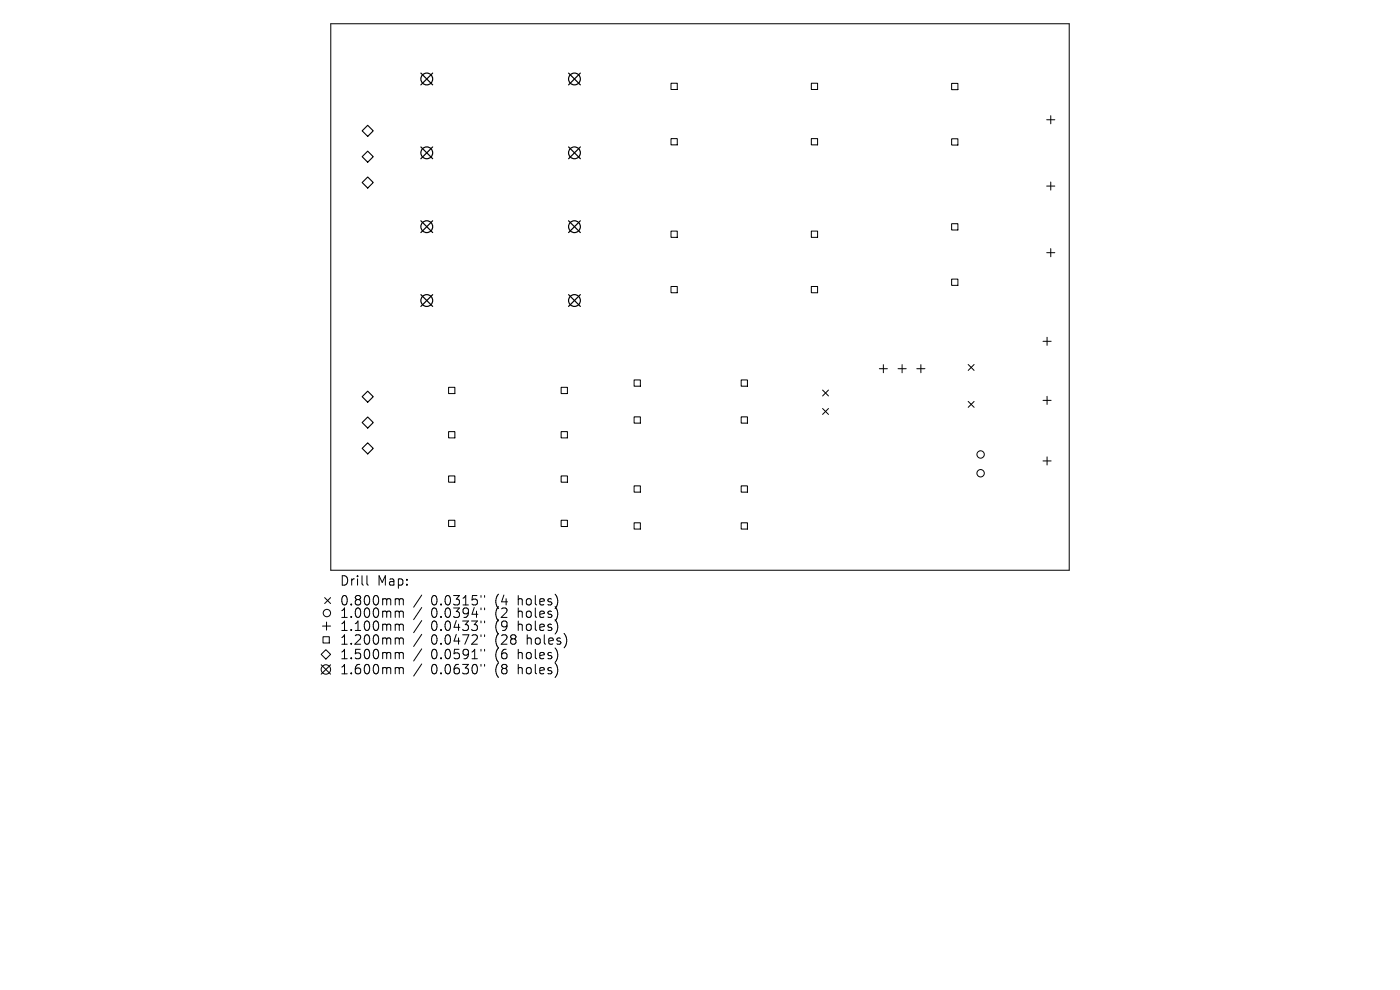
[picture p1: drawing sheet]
<svg xmlns="http://www.w3.org/2000/svg" width="297mm" height="210mm" viewBox="0 0 297 210" stroke-linecap="round" stroke-linejoin="round" font-family="sans-serif">
<defs><g id="words">
<g font-size="2.8">
<text x="72.1" y="124.5">Drill</text>
<text x="80" y="124.5">Map:</text>
<text x="72.1" y="128.7">0.800mm</text>
<text x="72.1" y="131.3">1.000mm</text>
<text x="91.4" y="128.7">0.0315&quot;</text>
<text x="91.4" y="131.3">0.0394&quot;</text>
<text x="105" y="128.7">(4</text>
<text x="105" y="131.3">(2</text>
<text x="109.9" y="128.7">holes)</text>
<text x="109.9" y="131.3">holes)</text>
<text x="72.1" y="134.1">1.100mm</text>
<text x="72.1" y="137">1.200mm</text>
<text x="91.4" y="134.1">0.0433&quot;</text>
<text x="91.4" y="137">0.0472&quot;</text>
<text x="105" y="134.1">(9</text>
<text x="105" y="137">(28</text>
<text x="109.9" y="134.1">holes)</text>
<text x="111.8" y="137">holes)</text>
<text x="72.1" y="140.1">1.500mm</text>
<text x="72.1" y="143.3">1.600mm</text>
<text x="91.4" y="140.1">0.0591&quot;</text>
<text x="91.4" y="143.3">0.0630&quot;</text>
<text x="105" y="140.1">(6</text>
<text x="105" y="143.3">(8</text>
<text x="109.9" y="140.1">holes)</text>
<text x="109.9" y="143.3">holes)</text>
</g>
</g></defs>
<g fill="none" stroke="#000" stroke-width=".21">
<path d="M70.2 5h156.6v116h-156.6zM142.4 17.7h1.3v1.3h-1.3zM172.1 17.7h1.3v1.3h-1.3zM201.9 17.7h1.3v1.3h-1.3zM142.4 29.4h1.3v1.3h-1.3zM172.1 29.4h1.3v1.3h-1.3zM201.9 29.4h1.3v1.4h-1.3zM222.1 25.4h1.7M222.1 39.5h1.7M222.9 24.5v1.8M222.9 38.6v1.7M142.4 49h1.3v1.4h-1.3z"/>
<path d="M172.1 49h1.3v1.4h-1.3zM201.9 47.5h1.3v1.3h-1.3zM201.9 59.2h1.3v1.3h-1.3zM222.1 53.6h1.7M222.9 52.7v1.8M142.4 60.8h1.3v1.3h-1.3zM172.1 60.8h1.3v1.3h-1.3zM186.5 78.2h1.8M187.4 77.4v1.7M190.5 78.2h1.7M191.4 77.4v1.7M194.5 78.2h1.7"/>
<path d="M195.4 77.4v1.7M205.4 77.3l1.3 1.3M206.7 77.3l-1.3 1.3M221.3 72.4h1.7M222.1 71.5v1.8M95.2 82.2h1.3v1.3h-1.3zM95.2 91.6h1.3v1.3h-1.3zM119 82.2h1.4v1.3h-1.4zM119 91.6h1.4v1.3h-1.4zM134.5 80.6h1.3v1.3h-1.3zM134.5 88.4h1.3v1.4h-1.3zM157.2 80.6h1.4v1.3h-1.4z"/>
<path d="M157.2 88.4h1.4v1.4h-1.4zM174.5 82.7l1.3 1.3M174.5 86.7l1.3 1.2M175.8 82.7l-1.3 1.3M175.8 86.7l-1.3 1.2M205.4 85.2l1.3 1.2M206.7 85.2l-1.3 1.2M221.3 84.9h1.7M221.3 97.8h1.7M222.1 84.1v1.7M222.1 96.9v1.7M95.2 101h1.3v1.3h-1.3z"/>
<path d="M95.2 110.4h1.3v1.3h-1.3zM119 101h1.4v1.3h-1.4zM119 110.4h1.4v1.3h-1.4zM134.5 103.1h1.3v1.3h-1.3zM134.5 110.9h1.3v1.3h-1.3zM157.2 103.1h1.4v1.3h-1.4zM157.2 110.9h1.4v1.3h-1.4zM68.1 138.8l1-1 1 1-1 1zM68.4 132.8h1.7M68.5 135.1h1.4v1.3h-1.4zM68.9 126.8l1.2 1.2M69.3 131.9v1.8"/>
<path d="M70.1 126.8l-1.2 1.2M77.8 122.1v1.7l.3 .3M84.4 127l.3 .3M84.4 129.6l.3 .3M84.4 132.4l.3 .3M84.4 135.3l.3 .3M84.4 138.4l.3 .3M84.7 127.3v1M84.7 129.9v1.1M84.7 132.7v1M84.7 135.6v1.1M84.7 138.7v1"/>
<path d="M84.7 127.3l.3-.3 .5 .1 .1 1.2M84.7 129.9l.3-.3 .5 .1 .1 1.3M84.7 132.7l.3-.3 .5 .1 .1 1.2M84.7 135.6l.3-.3 .5 .1 .1 1.3M84.7 138.7l.3-.3 .5 .1 .1 1.2M89.5 126.2l-1.7 2.6M89.5 128.9l-1.7 2.5M89.5 131.6l-1.7 2.6M89.5 134.6l-1.7 2.5M89.5 137.6l-1.7 2.6M102 126.3v.4M102 129v.4"/>
<path d="M102 131.7v.4M102 134.7v.3M102 137.7v.4M102.8 126.3v.4M102.8 129v.4M102.8 131.7v.4M102.8 134.7v.3M102.8 137.7v.4M118.2 126.9v1.3M118.2 129.5v1.4M118.2 132.3v1.3M118.2 138.3v1.3"/>
<path d="M120.1 135.2v1.4M68.1 141l2 2M70.1 141l-2 2M84.4 141.6l.3 .3M84.7 141.9v1M84.7 141.9l.3-.3 .5 .1 .1 1.2M89.5 140.8l-1.7 2.6M102 140.9v.4M102.8 140.9v.4M118.2 141.5v1.3"/>
<circle cx="208" cy="96.4" r=".78"/>
<circle cx="208" cy="100.4" r=".78"/>
<circle cx="69.4" cy="130" r=".78"/>
<circle cx="69.1" cy="142" r="1"/>
</g>
<path d="M76.8 27.8l1.2-1.2 1.2 1.2-1.2 1.1zM76.8 38.7l1.2-1.2 1.2 1.2-1.2 1.2zM78 32.1l1.2 1.1-1.2 1.2-1.2-1.2zM76.8 84.2l1.2-1.2 1.2 1.2-1.2 1.1zM76.8 89.6l1.2-1.1 1.2 1.1-1.2 1.2zM78 93.9l1.2 1.2-1.2 1.2-1.2-1.2z" fill="none" stroke="#000" stroke-width=".23"/>
<g fill="none" stroke="#000" stroke-width=".25">
<path d="M89.3 15.5l2.5 2.5M91.8 15.5l-2.5 2.5M120.6 15.5l2.5 2.5M123.1 15.5l-2.5 2.5M89.3 31.2l2.5 2.5M91.8 31.2l-2.5 2.5M120.6 31.2l2.5 2.5M123.1 31.2l-2.5 2.5M89.3 46.8l2.5 2.5M91.8 46.8l-2.5 2.5M120.6 46.8l2.5 2.5M123.1 46.8l-2.5 2.5"/>
<path d="M89.3 62.5l2.5 2.5M91.8 62.5l-2.5 2.5M120.6 62.5l2.5 2.5M123.1 62.5l-2.5 2.5"/>
<circle cx="90.5" cy="16.8" r="1.25"/>
<circle cx="121.9" cy="16.8" r="1.25"/>
<circle cx="90.5" cy="32.4" r="1.25"/>
<circle cx="121.9" cy="32.4" r="1.25"/>
<circle cx="90.5" cy="48.1" r="1.25"/>
<circle cx="121.9" cy="48.1" r="1.25"/>
<circle cx="90.5" cy="63.8" r="1.25"/>
<circle cx="121.9" cy="63.8" r="1.25"/>
</g>
<use href="#words"/>
</svg>
